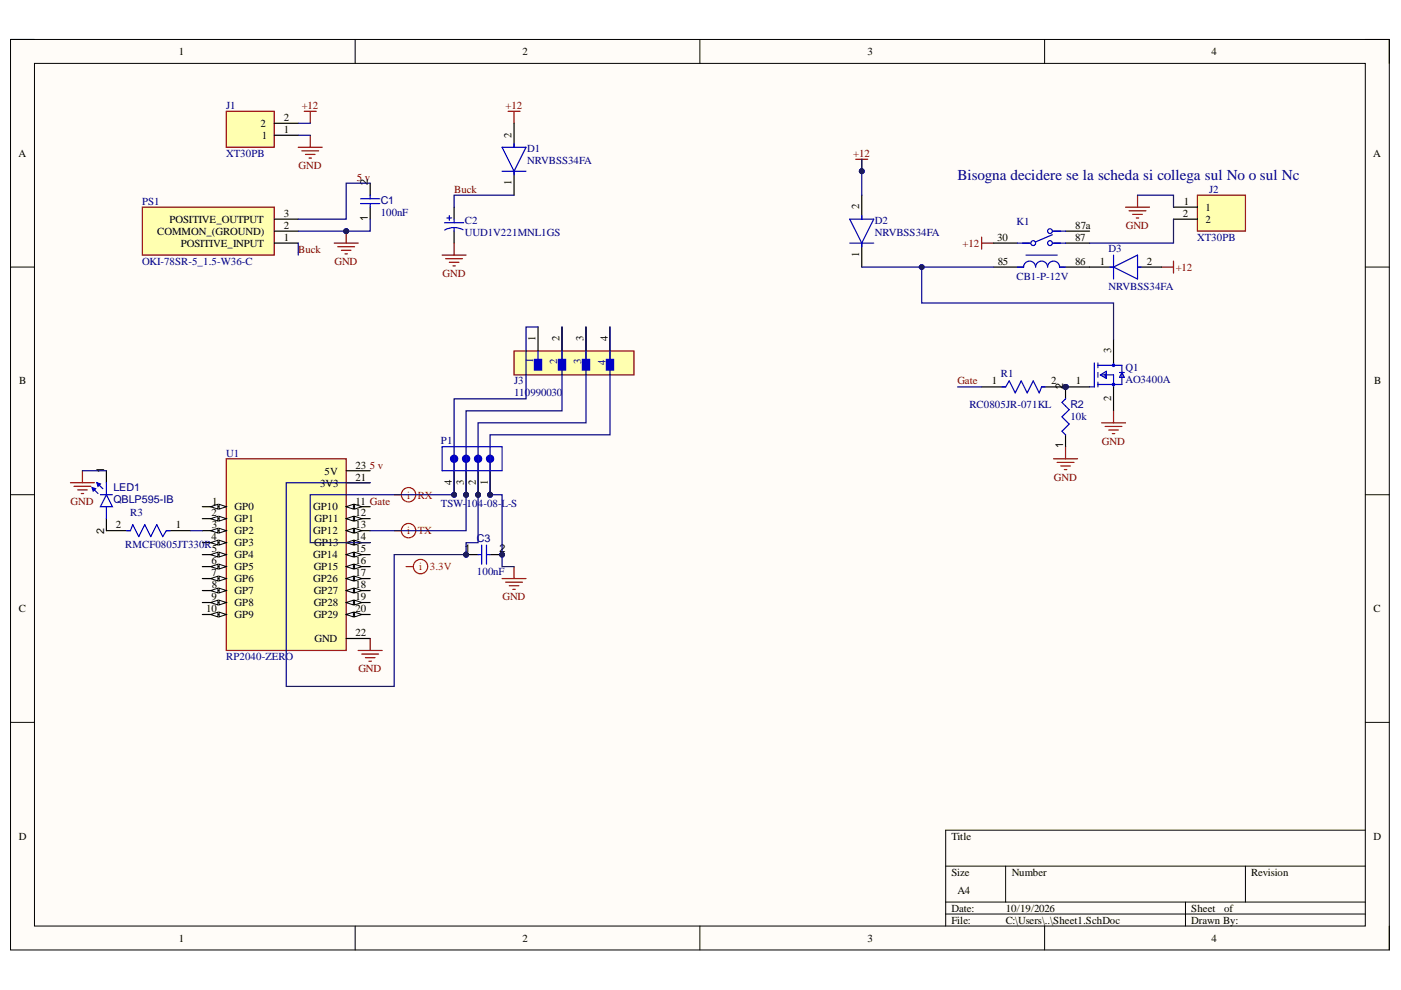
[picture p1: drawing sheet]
<svg xmlns="http://www.w3.org/2000/svg" width="297mm" height="210mm" viewBox="0 0 297 210" stroke-linecap="round" stroke-linejoin="round" font-family="sans-serif">
<defs><g id="words">
<text font-size="3.2" fill="#000080" x="203" y="38.1">Bisogna decidere se la scheda si collega sul No o sul Nc</text>
<g font-size="2.3">
<text x="37.9" y="11.7">1</text>
<text x="110.8" y="11.7">2</text>
<text x="183.9" y="11.7">3</text>
<text x="256.9" y="11.7">4</text>
<text x="55.3" y="26.9">2</text>
<text x="55.5" y="29.5">1</text>
<text x="60.2" y="28.2">1</text>
<text x="60.2" y="25.6">2</text>
<text x="108.5" y="29.2" transform="rotate(-90 108.5 29.2)">2</text>
<text x="3.9" y="33.3">A</text>
<text x="291.2" y="33.3">A</text>
<text x="78" y="39.3" transform="rotate(-90 78 39.3)">2</text>
<text x="108.5" y="39.2" transform="rotate(-90 108.5 39.2)">1</text>
<text x="36" y="47.3">POSITIVE_OUTPUT</text>
<text x="60.2" y="46">3</text>
<text x="78" y="46.8" transform="rotate(-90 78 46.8)">1</text>
<text x="182.2" y="44.4" transform="rotate(-90 182.2 44.4)">2</text>
<text x="250.8" y="46">2</text>
<text x="251" y="43.5">1</text>
<text x="255.6" y="44.7">1</text>
<text x="255.6" y="47.3">2</text>
<text x="33.3" y="49.8">COMMON_(GROUND)</text>
<text x="38.3" y="52.3">POSITIVE_INPUT</text>
<text x="60.2" y="51.1">1</text>
<text x="60.2" y="48.5">2</text>
<text x="211.4" y="51.1">30</text>
<text x="227.9" y="48.5">87a</text>
<text x="227.9" y="51.1">87</text>
<text x="182.2" y="54.5" transform="rotate(-90 182.2 54.5)">1</text>
<text x="211.5" y="56.2">85</text>
<text x="227.9" y="56.2">86</text>
<text x="233.2" y="56.2">1</text>
<text x="243.2" y="56.2">2</text>
<text x="113.6" y="72.4" transform="rotate(-90 113.6 72.4)">1</text>
<text x="118.6" y="72.4" transform="rotate(-90 118.6 72.4)">2</text>
<text x="123.7" y="72.4" transform="rotate(-90 123.7 72.4)">3</text>
<text x="128.9" y="72.4" transform="rotate(-90 128.9 72.4)">4</text>
<text x="235.6" y="74.9" transform="rotate(-90 235.6 74.9)">3</text>
<text x="4.1" y="81.5">B</text>
<text x="210.3" y="81.5">1</text>
<text x="222.9" y="81.5">2</text>
<text x="225.4" y="82.5" transform="rotate(-90 225.4 82.5)">2</text>
<text x="228.1" y="81.5">1</text>
<text x="291.3" y="81.5">B</text>
<text x="235.6" y="85.1" transform="rotate(-90 235.6 85.1)">2</text>
<text x="225.4" y="95" transform="rotate(-90 225.4 95)">1</text>
<text x="22.1" y="100.3" transform="rotate(-90 22.1 100.3)">1</text>
<text x="68.8" y="100.6">5V</text>
<text x="75.4" y="99.4">23</text>
<text x="75.4" y="101.9">21</text>
<text x="45" y="107">1</text>
<text x="67.9" y="103.2">3V3</text>
<text x="75.4" y="107">11 Gate</text>
<text x="95.8" y="102.9" transform="rotate(-90 95.8 102.9)">4</text>
<text x="98.3" y="102.8" transform="rotate(-90 98.3 102.8)">3</text>
<text x="100.9" y="102.9" transform="rotate(-90 100.9 102.9)">2</text>
<text x="103.4" y="102.7" transform="rotate(-90 103.4 102.7)">1</text>
<text x="22.1" y="113.1" transform="rotate(-90 22.1 113.1)">2</text>
<text x="24.5" y="112">2</text>
<text x="37.3" y="112">1</text>
<text x="44.8" y="109.5">2</text>
<text x="44.9" y="112">3</text>
<text x="49.8" y="108.2">GP0</text>
<text x="49.8" y="110.8">GP1</text>
<text x="49.8" y="113.3">GP2</text>
<text x="66.4" y="108.2">GP10</text>
<text x="66.4" y="113.3">GP12</text>
<text x="66.7" y="110.8">GP11</text>
<text x="75.4" y="109.5">12</text>
<text x="75.4" y="112">13</text>
<text x="44.8" y="114.6">4</text>
<text x="44.8" y="119.7">6</text>
<text x="44.9" y="117.1">5</text>
<text x="49.8" y="115.8">GP3</text>
<text x="49.8" y="118.4">GP4</text>
<text x="66.4" y="118.4">GP14</text>
<text x="66.6" y="115.8">GP13</text>
<text x="75.4" y="114.6">14</text>
<text x="75.4" y="117.1">15</text>
<text x="75.4" y="119.7">16</text>
<text x="98.5" y="117.1">1</text>
<text x="105.9" y="117.1">2</text>
<text x="44.8" y="122.2">7</text>
<text x="44.9" y="124.7">8</text>
<text x="49.8" y="120.9">GP5</text>
<text x="49.8" y="123.5">GP6</text>
<text x="49.8" y="126">GP7</text>
<text x="66.4" y="123.5">GP26</text>
<text x="66.5" y="120.9">GP15</text>
<text x="66.5" y="126">GP27</text>
<text x="75.4" y="122.2">17</text>
<text x="75.4" y="124.7">18</text>
<text x="4" y="129.8">C</text>
<text x="43.7" y="129.8">10</text>
<text x="44.8" y="127.3">9</text>
<text x="49.8" y="128.5">GP8</text>
<text x="49.8" y="131.1">GP9</text>
<text x="66.5" y="128.5">GP28</text>
<text x="66.5" y="131.1">GP29</text>
<text x="75.4" y="127.3">19</text>
<text x="75.4" y="129.8">20</text>
<text x="291.2" y="129.8">C</text>
<text x="66.7" y="136.1">GND</text>
<text x="75.4" y="134.9">22</text>
<text x="4" y="178.1">D</text>
<text x="201.7" y="178.1">Title</text>
<text x="291.2" y="178.1">D</text>
<text x="201.7" y="185.7">Size</text>
<text x="214.5" y="185.7">Number</text>
<text x="265.3" y="185.7">Revision</text>
<text x="203" y="189.5">A4</text>
<text x="201.7" y="193.3">Date:</text>
<text x="201.7" y="195.8">File:</text>
<text x="213.2" y="193.3">10/19/2026</text>
<text x="213.2" y="195.8">C:\Users\..\Sheet1.SchDoc</text>
<text x="252.6" y="193.3">Sheet</text>
<text x="252.6" y="195.8">Drawn By:</text>
<text x="259.5" y="193.3">of</text>
<text x="37.9" y="199.6">1</text>
<text x="110.8" y="199.6">2</text>
<text x="183.9" y="199.6">3</text>
<text x="256.9" y="199.6">4</text>
</g>
<g font-size="2.3" fill="#000080">
<text x="48" y="23.1">J1</text>
<text x="48" y="33.3">XT30PB</text>
<text x="111.8" y="32.3">D1</text>
<text x="111.8" y="34.8">NRVBSS34FA</text>
<text x="256.4" y="40.9">J2</text>
<text x="30.1" y="43.5">PS1</text>
<text x="80.7" y="45.8">100nF</text>
<text x="80.7" y="43.2">C1</text>
<text x="98.6" y="47.5">C2</text>
<text x="185.5" y="47.5">D2</text>
<text x="215.5" y="47.8">K1</text>
<text x="98.6" y="50.1">UUD1V221MNL1GS</text>
<text x="185.5" y="50.1">NRVBSS34FA</text>
<text x="235.1" y="53.4">D3</text>
<text x="253.8" y="51.1">XT30PB</text>
<text x="30.1" y="56.2">OKI-78SR-5_1.5-W36-C</text>
<text x="215.5" y="59.4">CB1-P-12V</text>
<text x="235.1" y="61.5">NRVBSS34FA</text>
<text x="113" y="77" transform="rotate(-90 113 77)">1</text>
<text x="118.1" y="77.2" transform="rotate(-90 118.1 77.2)">2</text>
<text x="123.2" y="77.1" transform="rotate(-90 123.2 77.1)">3</text>
<text x="128.4" y="77.3" transform="rotate(-90 128.4 77.3)">4</text>
<text x="109" y="81.5">J3</text>
<text x="212.2" y="80">R1</text>
<text x="238.6" y="78.7">Q1</text>
<text x="238.6" y="81.3">AO3400A</text>
<text x="109" y="84.1">110990030</text>
<text x="205.5" y="86.6">RC0805JR-071KL</text>
<text x="226.9" y="89">10k</text>
<text x="226.9" y="86.4">R2</text>
<text x="93.5" y="94">P1</text>
<text x="48" y="96.8">U1</text>
<text x="24" y="104.2">LED1</text>
<text x="24" y="106.7">QBLP595-IB</text>
<text x="93.5" y="107.5">TSW-104-08-L-S</text>
<text x="27.6" y="109.5">R3</text>
<text x="26.6" y="116.1">RMCF0805JT330R</text>
<text x="101.1" y="114.8">C3</text>
<text x="101.1" y="121.9">100nF</text>
<text x="48" y="139.9">RP2040-ZERO</text>
</g>
<g font-size="2.3" fill="#800000">
<text x="64" y="23.1">+12</text>
<text x="107.2" y="23.1">+12</text>
<text x="63.3" y="35.9">GND</text>
<text x="180.9" y="33.3">+12</text>
<text x="75.6" y="38.4">5 v</text>
<text x="96.3" y="40.9">Buck</text>
<text x="63.2" y="53.6">Buck</text>
<text x="204.1" y="52.3">+12</text>
<text x="238.7" y="48.5">GND</text>
<text x="70.9" y="56.2">GND</text>
<text x="93.8" y="58.7">GND</text>
<text x="249.3" y="57.4">+12</text>
<text x="203" y="81.5">Gate</text>
<text x="233.6" y="94.3">GND</text>
<text x="78.4" y="99.4">5 v</text>
<text x="223.5" y="101.9">GND</text>
<text x="15" y="107">GND</text>
<text x="106.5" y="127.3">GND</text>
<text x="76" y="142.5">GND</text>
</g>
<g font-size="2.3" fill="#f00">
<text x="86.3" y="105.7">i</text>
<text x="88.6" y="105.7">RX</text>
<text x="86.3" y="113.3">i</text>
<text x="88.6" y="113.3">TX</text>
<text x="88.8" y="120.9">i</text>
<text x="91.1" y="120.9">3.3V</text>
</g>
</g></defs>
<path d="M2.2 8.4h292.4v193h-292.4z" fill-rule="evenodd" fill="#fffcf8"/>
<path d="M2.2 8.4h292.4v193h-292.4z" fill="none" stroke="#000" stroke-width=".21"/>
<path d="M7.3 13.4h282.2v182.9h-282.2z" fill-rule="evenodd" fill="#fffcf8"/>
<g fill="none" stroke="#000" stroke-width=".21">
<path d="M2.2 8.4h5.1M7.3 13.4h282.2v182.9h-282.2zM75.3 8.4v5M148.4 8.4v5M221.5 8.4v5M289.5 8.4h5.1v5M2.2 56.6h5.1M289.5 56.6h5.1M2.2 104.9h5.1M289.5 104.9h5.1M2.2 153.2h5.1M289.5 153.2h5.1"/>
<path d="M289.5 176h-89v20.3M75.3 196.3v5.1M148.4 196.3v5.1M200.5 183.6h89M200.5 191.3h89M200.5 193.8h89M213.2 183.6v7.7M221.5 196.3v5.1M251.3 191.3v5M264.1 183.6v7.7M294.6 196.3v5.1"/>
</g>
<circle cx="225.9" cy="82" r=".51" fill="#000080"/>
<circle cx="225.9" cy="82" r=".51" fill="none" stroke="#000080" stroke-width=".21"/>
<g fill="none" stroke="#00f" stroke-width=".25">
<path d="M232 77v5h-1M232.8 77v1M232.8 79v1M232.8 77.5h5.1v4h-5.1M233.3 79.5l1.3-.8v1.5zM233.6 79.5h2.5v2.5M234.3 79.2v.8M236.1 77v.5M237.4 79h1M237.9 79l.5 1h-1zM232.8 81v1"/>
<circle cx="236.1" cy="77.5" r=".25"/>
<circle cx="236.1" cy="81.5" r=".25"/>
</g>
<path d="M225.9 82h5.1" fill="none" stroke="#000" stroke-width=".25"/>
<circle cx="225.9" cy="82" r=".51" fill="#000080"/>
<circle cx="225.9" cy="82" r=".51" fill="none" stroke="#000080" stroke-width=".21"/>
<path d="M236.1 71.9v5.1M236.1 82v5.1" fill="none" stroke="#000" stroke-width=".25"/>
<path d="M48 97.3h25.4v40.6h-25.4z" fill-rule="evenodd" fill="#ffffb0"/>
<path d="M48 97.3h25.4v40.6h-25.4z" fill="none" stroke="#800000" stroke-width=".25"/>
<path d="M42.9 107.4h5.1" fill="none" stroke="#000" stroke-width=".25"/>
<path d="M46.5 106.9l1.5 .5-1.5 .5z" fill="#f8fcff"/>
<path d="M46.5 106.9l1.5 .5-1.5 .5z" fill="none" stroke="#000" stroke-width=".21"/>
<path d="M44.7 107.4l1.5-.5v1z" fill="#f8fcff"/>
<path d="M44.7 107.4l1.5-.5v1z" fill="none" stroke="#000" stroke-width=".21"/>
<path d="M42.9 110h5.1" fill="none" stroke="#000" stroke-width=".25"/>
<path d="M46.5 109.5l1.5 .5-1.5 .5z" fill="#f8fcff"/>
<path d="M46.5 109.5l1.5 .5-1.5 .5z" fill="none" stroke="#000" stroke-width=".21"/>
<path d="M44.7 110l1.5-.5v1z" fill="#f8fcff"/>
<path d="M44.7 110l1.5-.5v1z" fill="none" stroke="#000" stroke-width=".21"/>
<path d="M42.9 112.5h5.1" fill="none" stroke="#000" stroke-width=".25"/>
<path d="M46.5 112l1.5 .5-1.5 .5z" fill="#f8fcff"/>
<path d="M46.5 112l1.5 .5-1.5 .5z" fill="none" stroke="#000" stroke-width=".21"/>
<path d="M44.7 112.5l1.5-.5v1z" fill="#f8fcff"/>
<path d="M44.7 112.5l1.5-.5v1z" fill="none" stroke="#000" stroke-width=".21"/>
<path d="M42.9 115h5.1" fill="none" stroke="#000" stroke-width=".25"/>
<path d="M46.5 114.5l1.5 .5-1.5 .6z" fill="#f8fcff"/>
<path d="M46.5 114.5l1.5 .5-1.5 .6z" fill="none" stroke="#000" stroke-width=".21"/>
<path d="M44.7 115l1.5-.5v1.1z" fill="#f8fcff"/>
<path d="M44.7 115l1.5-.5v1.1z" fill="none" stroke="#000" stroke-width=".21"/>
<path d="M42.9 117.6h5.1" fill="none" stroke="#000" stroke-width=".25"/>
<path d="M46.5 117.1l1.5 .5-1.5 .5z" fill="#f8fcff"/>
<path d="M46.5 117.1l1.5 .5-1.5 .5z" fill="none" stroke="#000" stroke-width=".21"/>
<path d="M44.7 117.6l1.5-.5v1z" fill="#f8fcff"/>
<path d="M44.7 117.6l1.5-.5v1z" fill="none" stroke="#000" stroke-width=".21"/>
<path d="M42.9 120.1h5.1" fill="none" stroke="#000" stroke-width=".25"/>
<path d="M46.5 119.6l1.5 .5-1.5 .5z" fill="#f8fcff"/>
<path d="M46.5 119.6l1.5 .5-1.5 .5z" fill="none" stroke="#000" stroke-width=".21"/>
<path d="M44.7 120.1l1.5-.5v1z" fill="#f8fcff"/>
<path d="M44.7 120.1l1.5-.5v1z" fill="none" stroke="#000" stroke-width=".21"/>
<path d="M42.9 122.7h5.1" fill="none" stroke="#000" stroke-width=".25"/>
<path d="M46.5 122.2l1.5 .5-1.5 .5z" fill="#f8fcff"/>
<path d="M46.5 122.2l1.5 .5-1.5 .5z" fill="none" stroke="#000" stroke-width=".21"/>
<path d="M44.7 122.7l1.5-.5v1z" fill="#f8fcff"/>
<path d="M44.7 122.7l1.5-.5v1z" fill="none" stroke="#000" stroke-width=".21"/>
<path d="M42.9 125.2h5.1" fill="none" stroke="#000" stroke-width=".25"/>
<path d="M46.5 124.7l1.5 .5-1.5 .5z" fill="#f8fcff"/>
<path d="M46.5 124.7l1.5 .5-1.5 .5z" fill="none" stroke="#000" stroke-width=".21"/>
<path d="M44.7 125.2l1.5-.5v1z" fill="#f8fcff"/>
<path d="M44.7 125.2l1.5-.5v1z" fill="none" stroke="#000" stroke-width=".21"/>
<path d="M42.9 127.8h5.1" fill="none" stroke="#000" stroke-width=".25"/>
<path d="M46.5 127.2l1.5 .6-1.5 .5z" fill="#f8fcff"/>
<path d="M46.5 127.2l1.5 .6-1.5 .5z" fill="none" stroke="#000" stroke-width=".21"/>
<path d="M44.7 127.8l1.5-.6v1.1z" fill="#f8fcff"/>
<path d="M44.7 127.8l1.5-.6v1.1z" fill="none" stroke="#000" stroke-width=".21"/>
<path d="M42.9 130.3h5.1" fill="none" stroke="#000" stroke-width=".25"/>
<path d="M46.5 129.8l1.5 .5-1.5 .5z" fill="#f8fcff"/>
<path d="M46.5 129.8l1.5 .5-1.5 .5z" fill="none" stroke="#000" stroke-width=".21"/>
<path d="M44.7 130.3l1.5-.5v1z" fill="#f8fcff"/>
<path d="M44.7 130.3l1.5-.5v1z" fill="none" stroke="#000" stroke-width=".21"/>
<path d="M73.4 99.8h5.1M73.4 102.4h5.1M73.4 107.4h5.1" fill="none" stroke="#000" stroke-width=".25"/>
<path d="M73.4 107.4l1.5-.5v1z" fill="#f8fcff"/>
<path d="M73.4 107.4l1.5-.5v1z" fill="none" stroke="#000" stroke-width=".21"/>
<path d="M75.2 106.9l1.5 .5-1.5 .5z" fill="#f8fcff"/>
<path d="M75.2 106.9l1.5 .5-1.5 .5z" fill="none" stroke="#000" stroke-width=".21"/>
<path d="M73.4 110h5.1" fill="none" stroke="#000" stroke-width=".25"/>
<path d="M73.4 110l1.5-.5v1z" fill="#f8fcff"/>
<path d="M73.4 110l1.5-.5v1z" fill="none" stroke="#000" stroke-width=".21"/>
<path d="M75.2 109.5l1.5 .5-1.5 .5z" fill="#f8fcff"/>
<path d="M75.2 109.5l1.5 .5-1.5 .5z" fill="none" stroke="#000" stroke-width=".21"/>
<path d="M73.4 112.5h5.1" fill="none" stroke="#000" stroke-width=".25"/>
<path d="M73.4 112.5l1.5-.5v1z" fill="#f8fcff"/>
<path d="M73.4 112.5l1.5-.5v1z" fill="none" stroke="#000" stroke-width=".21"/>
<path d="M75.2 112l1.5 .5-1.5 .5z" fill="#f8fcff"/>
<path d="M75.2 112l1.5 .5-1.5 .5z" fill="none" stroke="#000" stroke-width=".21"/>
<path d="M73.4 115h5.1" fill="none" stroke="#000" stroke-width=".25"/>
<path d="M73.4 115l1.5-.5v1.1z" fill="#f8fcff"/>
<path d="M73.4 115l1.5-.5v1.1z" fill="none" stroke="#000" stroke-width=".21"/>
<path d="M75.2 114.5l1.5 .5-1.5 .6z" fill="#f8fcff"/>
<path d="M75.2 114.5l1.5 .5-1.5 .6z" fill="none" stroke="#000" stroke-width=".21"/>
<path d="M73.4 117.6h5.1" fill="none" stroke="#000" stroke-width=".25"/>
<path d="M73.4 117.6l1.5-.5v1z" fill="#f8fcff"/>
<path d="M73.4 117.6l1.5-.5v1z" fill="none" stroke="#000" stroke-width=".21"/>
<path d="M75.2 117.1l1.5 .5-1.5 .5z" fill="#f8fcff"/>
<path d="M75.2 117.1l1.5 .5-1.5 .5z" fill="none" stroke="#000" stroke-width=".21"/>
<path d="M73.4 120.1h5.1" fill="none" stroke="#000" stroke-width=".25"/>
<path d="M73.4 120.1l1.5-.5v1z" fill="#f8fcff"/>
<path d="M73.4 120.1l1.5-.5v1z" fill="none" stroke="#000" stroke-width=".21"/>
<path d="M75.2 119.6l1.5 .5-1.5 .5z" fill="#f8fcff"/>
<path d="M75.2 119.6l1.5 .5-1.5 .5z" fill="none" stroke="#000" stroke-width=".21"/>
<path d="M73.4 122.7h5.1" fill="none" stroke="#000" stroke-width=".25"/>
<path d="M73.4 122.7l1.5-.5v1z" fill="#f8fcff"/>
<path d="M73.4 122.7l1.5-.5v1z" fill="none" stroke="#000" stroke-width=".21"/>
<path d="M75.2 122.2l1.5 .5-1.5 .5z" fill="#f8fcff"/>
<path d="M75.2 122.2l1.5 .5-1.5 .5z" fill="none" stroke="#000" stroke-width=".21"/>
<path d="M73.4 125.2h5.1" fill="none" stroke="#000" stroke-width=".25"/>
<path d="M73.4 125.2l1.5-.5v1z" fill="#f8fcff"/>
<path d="M73.4 125.2l1.5-.5v1z" fill="none" stroke="#000" stroke-width=".21"/>
<path d="M75.2 124.7l1.5 .5-1.5 .5z" fill="#f8fcff"/>
<path d="M75.2 124.7l1.5 .5-1.5 .5z" fill="none" stroke="#000" stroke-width=".21"/>
<path d="M73.4 127.8h5.1" fill="none" stroke="#000" stroke-width=".25"/>
<path d="M73.4 127.8l1.5-.6v1.1z" fill="#f8fcff"/>
<path d="M73.4 127.8l1.5-.6v1.1z" fill="none" stroke="#000" stroke-width=".21"/>
<path d="M75.2 127.2l1.5 .6-1.5 .5z" fill="#f8fcff"/>
<path d="M75.2 127.2l1.5 .6-1.5 .5z" fill="none" stroke="#000" stroke-width=".21"/>
<path d="M73.4 130.3h5.1" fill="none" stroke="#000" stroke-width=".25"/>
<path d="M73.4 130.3l1.5-.5v1z" fill="#f8fcff"/>
<path d="M73.4 130.3l1.5-.5v1z" fill="none" stroke="#000" stroke-width=".21"/>
<path d="M75.2 129.8l1.5 .5-1.5 .5z" fill="#f8fcff"/>
<path d="M75.2 129.8l1.5 .5-1.5 .5z" fill="none" stroke="#000" stroke-width=".21"/>
<path d="M73.4 135.4h5.1" fill="none" stroke="#000" stroke-width=".25"/>
<circle cx="103.9" cy="104.9" r=".51" fill="#000080"/>
<circle cx="103.9" cy="104.9" r=".51" fill="none" stroke="#000080" stroke-width=".21"/>
<circle cx="101.4" cy="104.9" r=".51" fill="#000080"/>
<circle cx="101.4" cy="104.9" r=".51" fill="none" stroke="#000080" stroke-width=".21"/>
<circle cx="98.8" cy="104.9" r=".51" fill="#000080"/>
<circle cx="98.8" cy="104.9" r=".51" fill="none" stroke="#000080" stroke-width=".21"/>
<circle cx="96.3" cy="104.9" r=".51" fill="#000080"/>
<circle cx="96.3" cy="104.9" r=".51" fill="none" stroke="#000080" stroke-width=".21"/>
<path d="M103.9 99.8v5.1" fill="none" stroke="#000" stroke-width=".25"/>
<circle cx="103.9" cy="104.9" r=".51" fill="#000080"/>
<circle cx="103.9" cy="104.9" r=".51" fill="none" stroke="#000080" stroke-width=".21"/>
<path d="M101.4 99.8v5.1" fill="none" stroke="#000" stroke-width=".25"/>
<circle cx="101.4" cy="104.9" r=".51" fill="#000080"/>
<circle cx="101.4" cy="104.9" r=".51" fill="none" stroke="#000080" stroke-width=".21"/>
<path d="M98.8 99.8v5.1" fill="none" stroke="#000" stroke-width=".25"/>
<circle cx="98.8" cy="104.9" r=".51" fill="#000080"/>
<circle cx="98.8" cy="104.9" r=".51" fill="none" stroke="#000080" stroke-width=".21"/>
<path d="M96.3 99.8v5.1" fill="none" stroke="#000" stroke-width=".25"/>
<circle cx="96.3" cy="104.9" r=".51" fill="#000080"/>
<circle cx="96.3" cy="104.9" r=".51" fill="none" stroke="#000080" stroke-width=".21"/>
<path d="M103.9 98v1.8" fill="none" stroke="#00f" stroke-width=".25"/>
<circle cx="103.9" cy="97.3" r=".76" fill="#00f"/>
<g fill="none" stroke="#00f" stroke-width=".25">
<path d="M93.7 94.7h12.7v5.1h-12.7zM101.4 98v1.8"/>
<circle cx="103.9" cy="97.3" r=".76"/>
</g>
<circle cx="101.4" cy="97.3" r=".76" fill="#00f"/>
<g fill="none" stroke="#00f" stroke-width=".25">
<path d="M96.3 98v1.8M98.8 98v1.8"/>
<circle cx="101.4" cy="97.3" r=".76"/>
</g>
<circle cx="98.8" cy="97.3" r=".76" fill="#00f"/>
<circle cx="98.8" cy="97.3" r=".76" fill="none" stroke="#00f" stroke-width=".25"/>
<circle cx="96.3" cy="97.3" r=".76" fill="#00f"/>
<circle cx="96.3" cy="97.3" r=".76" fill="none" stroke="#00f" stroke-width=".25"/>
<circle cx="225.9" cy="82" r=".51" fill="#000080"/>
<circle cx="225.9" cy="82" r=".51" fill="none" stroke="#000080" stroke-width=".21"/>
<path d="M225.9 82v2.6" fill="none" stroke="#000" stroke-width=".25"/>
<circle cx="225.9" cy="82" r=".51" fill="#000080"/>
<circle cx="225.9" cy="82" r=".51" fill="none" stroke="#000080" stroke-width=".21"/>
<path d="M225.9 92.2v2.5M22.6 112.5h5M35.3 112.5h5.1" fill="none" stroke="#000" stroke-width=".25"/>
<path d="M225.9 84.6l-.7 .7 1.5 1.6-1.5 1.5 1.5 1.5-1.5 1.5 .7 .8M26.9 112.5h.7l.6-1.3 1.2 2.6 1.3-2.6 1.3 2.6 1.2-2.6 1.3 2.6 .8-1.3h.7" fill="none" stroke="#00f" stroke-width=".25"/>
<path d="M63.2 31.2h5.1M64 32h3.6M64.5 23.6h2.5M64.8 32.7h2M65.5 33.5h.5M65.8 23.6v2.5M65.8 28.7v2.5M70.9 51.5h5M71.6 52.3h3.6M72.4 53.1h2M73.1 53.8h.6M73.4 49v2.5" fill="none" stroke="#800000" stroke-width=".25"/>
<circle cx="73.4" cy="49" r=".51" fill="#000080"/>
<circle cx="73.4" cy="49" r=".51" fill="none" stroke="#000080" stroke-width=".21"/>
<path d="M75.9 137.9h5.1M76.7 138.7h3.6M77.5 139.4h2M78.5 135.4v2.5M106.4 122.7h5.1M107.2 123.4h3.6M108 124.2h2M108.7 125h.5M109 120.1v2.6M78.2 140.2h.5" fill="none" stroke="#800000" stroke-width=".25"/>
<g fill="none" stroke="#f00" stroke-width=".25">
<path d="M83.6 112.5h1.5M83.6 104.9h1.5M86.1 120.1h1.5"/>
<circle cx="86.6" cy="104.9" r="1.53"/>
<circle cx="86.6" cy="112.5" r="1.53"/>
<circle cx="89.2" cy="120.1" r="1.52"/>
</g>
<circle cx="98.8" cy="117.6" r=".51" fill="#000080"/>
<circle cx="98.8" cy="117.6" r=".51" fill="none" stroke="#000080" stroke-width=".21"/>
<circle cx="106.4" cy="117.6" r=".51" fill="#000080"/>
<circle cx="106.4" cy="117.6" r=".51" fill="none" stroke="#000080" stroke-width=".21"/>
<path d="M98.8 117.6h2.6" fill="none" stroke="#000" stroke-width=".25"/>
<circle cx="98.8" cy="117.6" r=".51" fill="#000080"/>
<circle cx="98.8" cy="117.6" r=".51" fill="none" stroke="#000080" stroke-width=".21"/>
<path d="M103.9 117.6h2.5" fill="none" stroke="#000" stroke-width=".25"/>
<circle cx="106.4" cy="117.6" r=".51" fill="#000080"/>
<circle cx="106.4" cy="117.6" r=".51" fill="none" stroke="#000080" stroke-width=".21"/>
<path d="M94.2 47.2h4.1M94.8 46.2h1M95.3 45.7v1M96.3 48.2l.8 .1 1.1 .4M96.3 48.2l-1.3 .2-.7 .4M96.3 46.5v.7M96.3 48.2v.8M101.4 117.6h.7M102.1 115.6v4M103.1 115.6v4M103.1 117.6h.8" fill="none" stroke="#00f" stroke-width=".25"/>
<path d="M96.3 43.9v2.6M96.3 49v2.5" fill="none" stroke="#000" stroke-width=".25"/>
<g fill="none" stroke="#800000" stroke-width=".25">
<path d="M181.4 33.8h2.6M182.7 33.8v2.5M93.7 54.1h5.1M94.5 54.8h3.6M95.3 55.6h2M96 56.4h.5M96.3 51.5v2.6M223.4 97.3h5.1M224.1 98h3.6M224.9 98.8h2M225.7 99.6h.5M225.9 94.7v2.6"/>
<path d="M233.6 89.7h5M234.3 90.4h3.6M235.1 91.2h2M235.8 91.9h.5M236.1 87.1v2.6"/>
</g>
<circle cx="182.7" cy="36.3" r=".51" fill="#000080"/>
<circle cx="182.7" cy="36.3" r=".51" fill="none" stroke="#000080" stroke-width=".21"/>
<path d="M107.7 23.6h2.6M109 23.6v2.5M208.1 50.3v2.5M208.1 51.5h2.6M246.3 56.6h2.5M248.8 55.4v2.5" fill="none" stroke="#800000" stroke-width=".25"/>
<path d="M22.6 99.8v2.6M22.6 110v2.5" fill="none" stroke="#000" stroke-width=".25"/>
<path d="M19.8 103.6l1 1M20.8 102.6l1 1M22.6 104.9l1.2 2.5h-2.5z" fill="none" stroke="#00f" stroke-width=".25"/>
<path d="M19.5 103.4l.8 .2-.5 .5z" fill="#00f"/>
<path d="M19.5 103.4l.8 .2-.5 .5zM21.3 104.9h2.5M22.6 102.4v2.5M22.6 107.4v2.6" fill="none" stroke="#00f" stroke-width=".25"/>
<path d="M20.5 102.4l.8 .2-.5 .5z" fill="#00f"/>
<path d="M76.5 42.1h4M76.5 43.2h4M78.5 41.4v.7M78.5 43.2v.7M20.5 102.4l.8 .2-.5 .5z" fill="none" stroke="#00f" stroke-width=".25"/>
<path d="M238.6 43.9h5.1M239.4 44.7h3.6M240.2 45.5h2M240.9 46.2h.5M241.2 41.4v2.5M17.5 99.8v2.6M14.9 102.4h5.1M15.7 103.1h3.6M16.5 103.9h2M17.2 104.6h.5" fill="none" stroke="#800000" stroke-width=".25"/>
<path d="M78.5 38.8v2.6M78.5 43.9v2.6" fill="none" stroke="#000" stroke-width=".25"/>
<path d="M30.2 43.9h28v10.2h-28z" fill-rule="evenodd" fill="#ffffb0"/>
<path d="M30.2 43.9h28v10.2h-28z" fill="none" stroke="#800000" stroke-width=".25"/>
<path d="M58.2 51.5h5M58.2 49h5M58.2 46.5h5" fill="none" stroke="#000" stroke-width=".25"/>
<path d="M48 23.6h10.2v7.6h-10.2z" fill-rule="evenodd" fill="#ffffb0"/>
<path d="M48 23.6h10.2v7.6h-10.2z" fill="none" stroke="#800000" stroke-width=".25"/>
<path d="M58.2 28.7h5M58.2 26.1h5" fill="none" stroke="#000" stroke-width=".25"/>
<path d="M253.9 41.4h10.2v7.6h-10.2z" fill-rule="evenodd" fill="#ffffb0"/>
<path d="M253.9 41.4h10.2v7.6h-10.2z" fill="none" stroke="#800000" stroke-width=".25"/>
<path d="M109 26.1v5.1M109 36.3v5.1M182.7 41.4v5.1M182.7 51.5v5.1M210.7 56.6h5.1M210.7 51.5h5.1M225.9 56.6h10.2M225.9 49h5.1M225.9 51.5h5.1M241.2 56.6h5.1M248.8 43.9h5.1M248.8 46.5h5.1" fill="none" stroke="#000" stroke-width=".25"/>
<g fill="none" stroke="#00f" stroke-width=".25">
<path d="M106.4 31.2h5.1l-2.5 5.1zM106.4 36.3h5.1M109 30.5v.7M109 36.3v.8M180.2 51.5h5M180.2 46.5h5l-2.5 5zM182.7 45.7v.8M182.7 51.5v.8M215.8 56.6h1.2a1.27 1.27 0 0 1 1.3-1.2 1.27 1.27 0 0 1 1.3 1.2 1.27 1.27 0 0 1 1.2-1.2 1.27 1.27 0 0 1 1.3 1.2 1.27 1.27 0 0 1 1.3-1.2 1.27 1.27 0 0 1 1.2 1.2h1.3M215.8 51.5h2.5M217.5 54.1h6.6M223.1 49.8l-3.5 1.5"/>
<path d="M223.4 49h2.5M223.4 51.5h2.5M235.3 56.6h.8M236.1 56.6l5.1-2.5v5.1zM236.1 54.1v5.1M241.2 56.6h.7"/>
<circle cx="219.1" cy="51.5" r=".51"/>
<circle cx="222.6" cy="49" r=".51"/>
<circle cx="222.6" cy="51.5" r=".51"/>
</g>
<path d="M109 74.4h25.4v5.1h-25.4z" fill-rule="evenodd" fill="#ffffb0"/>
<path d="M109 74.4h25.4v5.1h-25.4z" fill="none" stroke="#800000" stroke-width=".25"/>
<path d="M113.3 76.2h1.5v2.3h-1.5z" fill-rule="evenodd" fill="#00f"/>
<path d="M113.3 76.2h1.5v2.3h-1.5zM114.1 74.4v1.8" fill="none" stroke="#00f" stroke-width=".25"/>
<path d="M118.4 76.2h1.5v2.3h-1.5z" fill-rule="evenodd" fill="#00f"/>
<path d="M118.4 76.2h1.5v2.3h-1.5zM119.2 74.4v1.8" fill="none" stroke="#00f" stroke-width=".25"/>
<path d="M123.5 76.2h1.5v2.3h-1.5z" fill-rule="evenodd" fill="#00f"/>
<path d="M123.5 76.2h1.5v2.3h-1.5zM124.2 74.4v1.8" fill="none" stroke="#00f" stroke-width=".25"/>
<path d="M128.6 76.2h1.5v2.3h-1.5z" fill-rule="evenodd" fill="#00f"/>
<path d="M128.6 76.2h1.5v2.3h-1.5zM129.3 74.4v1.8" fill="none" stroke="#00f" stroke-width=".25"/>
<path d="M114.1 69.3v5.1M119.2 69.3v5.1M124.2 69.3v5.1M129.3 69.3v5.1" fill="none" stroke="#000" stroke-width=".25"/>
<circle cx="225.9" cy="82" r=".51" fill="#000080"/>
<circle cx="225.9" cy="82" r=".51" fill="none" stroke="#000080" stroke-width=".21"/>
<path d="M208.1 82h5.1M220.8 82h5.1" fill="none" stroke="#000" stroke-width=".25"/>
<circle cx="225.9" cy="82" r=".51" fill="#000080"/>
<circle cx="225.9" cy="82" r=".51" fill="none" stroke="#000080" stroke-width=".21"/>
<path d="M212.5 82h.7l.8-1.2 1.2 2.5 1.3-2.5 1.3 2.5 1.3-2.5 1.2 2.5 .5-1.3h.8" fill="none" stroke="#00f" stroke-width=".25"/>
<path d="M103.9 104.9h2.5v15.2h2.6" fill="none" stroke="#000080" stroke-width=".25"/>
<circle cx="106.4" cy="117.6" r=".51" fill="#000080"/>
<circle cx="106.4" cy="117.6" r=".51" fill="none" stroke="#000080" stroke-width=".21"/>
<circle cx="103.9" cy="104.9" r=".51" fill="#000080"/>
<circle cx="103.9" cy="104.9" r=".51" fill="none" stroke="#000080" stroke-width=".21"/>
<path d="M101.4 104.9v10.1h-2.6v2.6" fill="none" stroke="#000080" stroke-width=".25"/>
<circle cx="101.4" cy="104.9" r=".51" fill="#000080"/>
<circle cx="101.4" cy="104.9" r=".51" fill="none" stroke="#000080" stroke-width=".21"/>
<circle cx="98.8" cy="117.6" r=".51" fill="#000080"/>
<circle cx="98.8" cy="117.6" r=".51" fill="none" stroke="#000080" stroke-width=".21"/>
<path d="M78.5 102.4h-17.8v43.1h22.9v-27.9h15.2" fill="none" stroke="#000080" stroke-width=".25"/>
<circle cx="98.8" cy="117.6" r=".51" fill="#000080"/>
<circle cx="98.8" cy="117.6" r=".51" fill="none" stroke="#000080" stroke-width=".21"/>
<path d="M182.7 56.6h28M203 82h5.1" fill="none" stroke="#000080" stroke-width=".25"/>
<circle cx="195.4" cy="56.6" r=".51" fill="#000080"/>
<circle cx="195.4" cy="56.6" r=".51" fill="none" stroke="#000080" stroke-width=".21"/>
<path d="M195.4 56.6v7.6h40.7v7.7" fill="none" stroke="#000080" stroke-width=".25"/>
<circle cx="195.4" cy="56.6" r=".51" fill="#000080"/>
<circle cx="195.4" cy="56.6" r=".51" fill="none" stroke="#000080" stroke-width=".21"/>
<path d="M182.7 33.8v2.5" fill="none" stroke="#000080" stroke-width=".25"/>
<circle cx="182.7" cy="36.3" r=".51" fill="#000080"/>
<circle cx="182.7" cy="36.3" r=".51" fill="none" stroke="#000080" stroke-width=".21"/>
<path d="M78.5 46.5v2.5h-5.1M17.5 99.8h5.1M40.4 112.5h2.5" fill="none" stroke="#000080" stroke-width=".25"/>
<circle cx="73.4" cy="49" r=".51" fill="#000080"/>
<circle cx="73.4" cy="49" r=".51" fill="none" stroke="#000080" stroke-width=".21"/>
<path d="M78.5 38.8h-5.1v7.7h-10.2M63.2 51.5v2.6M63.2 49h10.2M109 41.4h-12.7v2.5M241.2 41.4h7.6v2.5" fill="none" stroke="#000080" stroke-width=".25"/>
<circle cx="73.4" cy="49" r=".51" fill="#000080"/>
<circle cx="73.4" cy="49" r=".51" fill="none" stroke="#000080" stroke-width=".21"/>
<path d="M63.2 26.1h2.6M63.2 28.7h2.6M129.3 69.3v22.9h-25.4v12.7" fill="none" stroke="#000080" stroke-width=".25"/>
<circle cx="103.9" cy="104.9" r=".51" fill="#000080"/>
<circle cx="103.9" cy="104.9" r=".51" fill="none" stroke="#000080" stroke-width=".21"/>
<path d="M124.2 69.3v20.4h-22.8v15.2" fill="none" stroke="#000080" stroke-width=".25"/>
<circle cx="101.4" cy="104.9" r=".51" fill="#000080"/>
<circle cx="101.4" cy="104.9" r=".51" fill="none" stroke="#000080" stroke-width=".21"/>
<path d="M119.2 69.3v17.8h-20.4v17.8" fill="none" stroke="#000080" stroke-width=".25"/>
<circle cx="98.8" cy="104.9" r=".51" fill="#000080"/>
<circle cx="98.8" cy="104.9" r=".51" fill="none" stroke="#000080" stroke-width=".21"/>
<path d="M98.8 104.9v7.6h-20.3" fill="none" stroke="#000080" stroke-width=".25"/>
<circle cx="98.8" cy="104.9" r=".51" fill="#000080"/>
<circle cx="98.8" cy="104.9" r=".51" fill="none" stroke="#000080" stroke-width=".21"/>
<path d="M114.1 69.3h-2.6v15.3h-15.2v20.3h-30.5v10.1h12.7" fill="none" stroke="#000080" stroke-width=".25"/>
<circle cx="96.3" cy="104.9" r=".51" fill="#000080"/>
<circle cx="96.3" cy="104.9" r=".51" fill="none" stroke="#000080" stroke-width=".21"/>
<path d="M182.7 36.3v5.1" fill="none" stroke="#000080" stroke-width=".25"/>
<circle cx="182.7" cy="36.3" r=".51" fill="#000080"/>
<circle cx="182.7" cy="36.3" r=".51" fill="none" stroke="#000080" stroke-width=".21"/>
<path d="M248.8 46.5v5h-17.8" fill="none" stroke="#000080" stroke-width=".25"/>
<use href="#words"/>
</svg>
